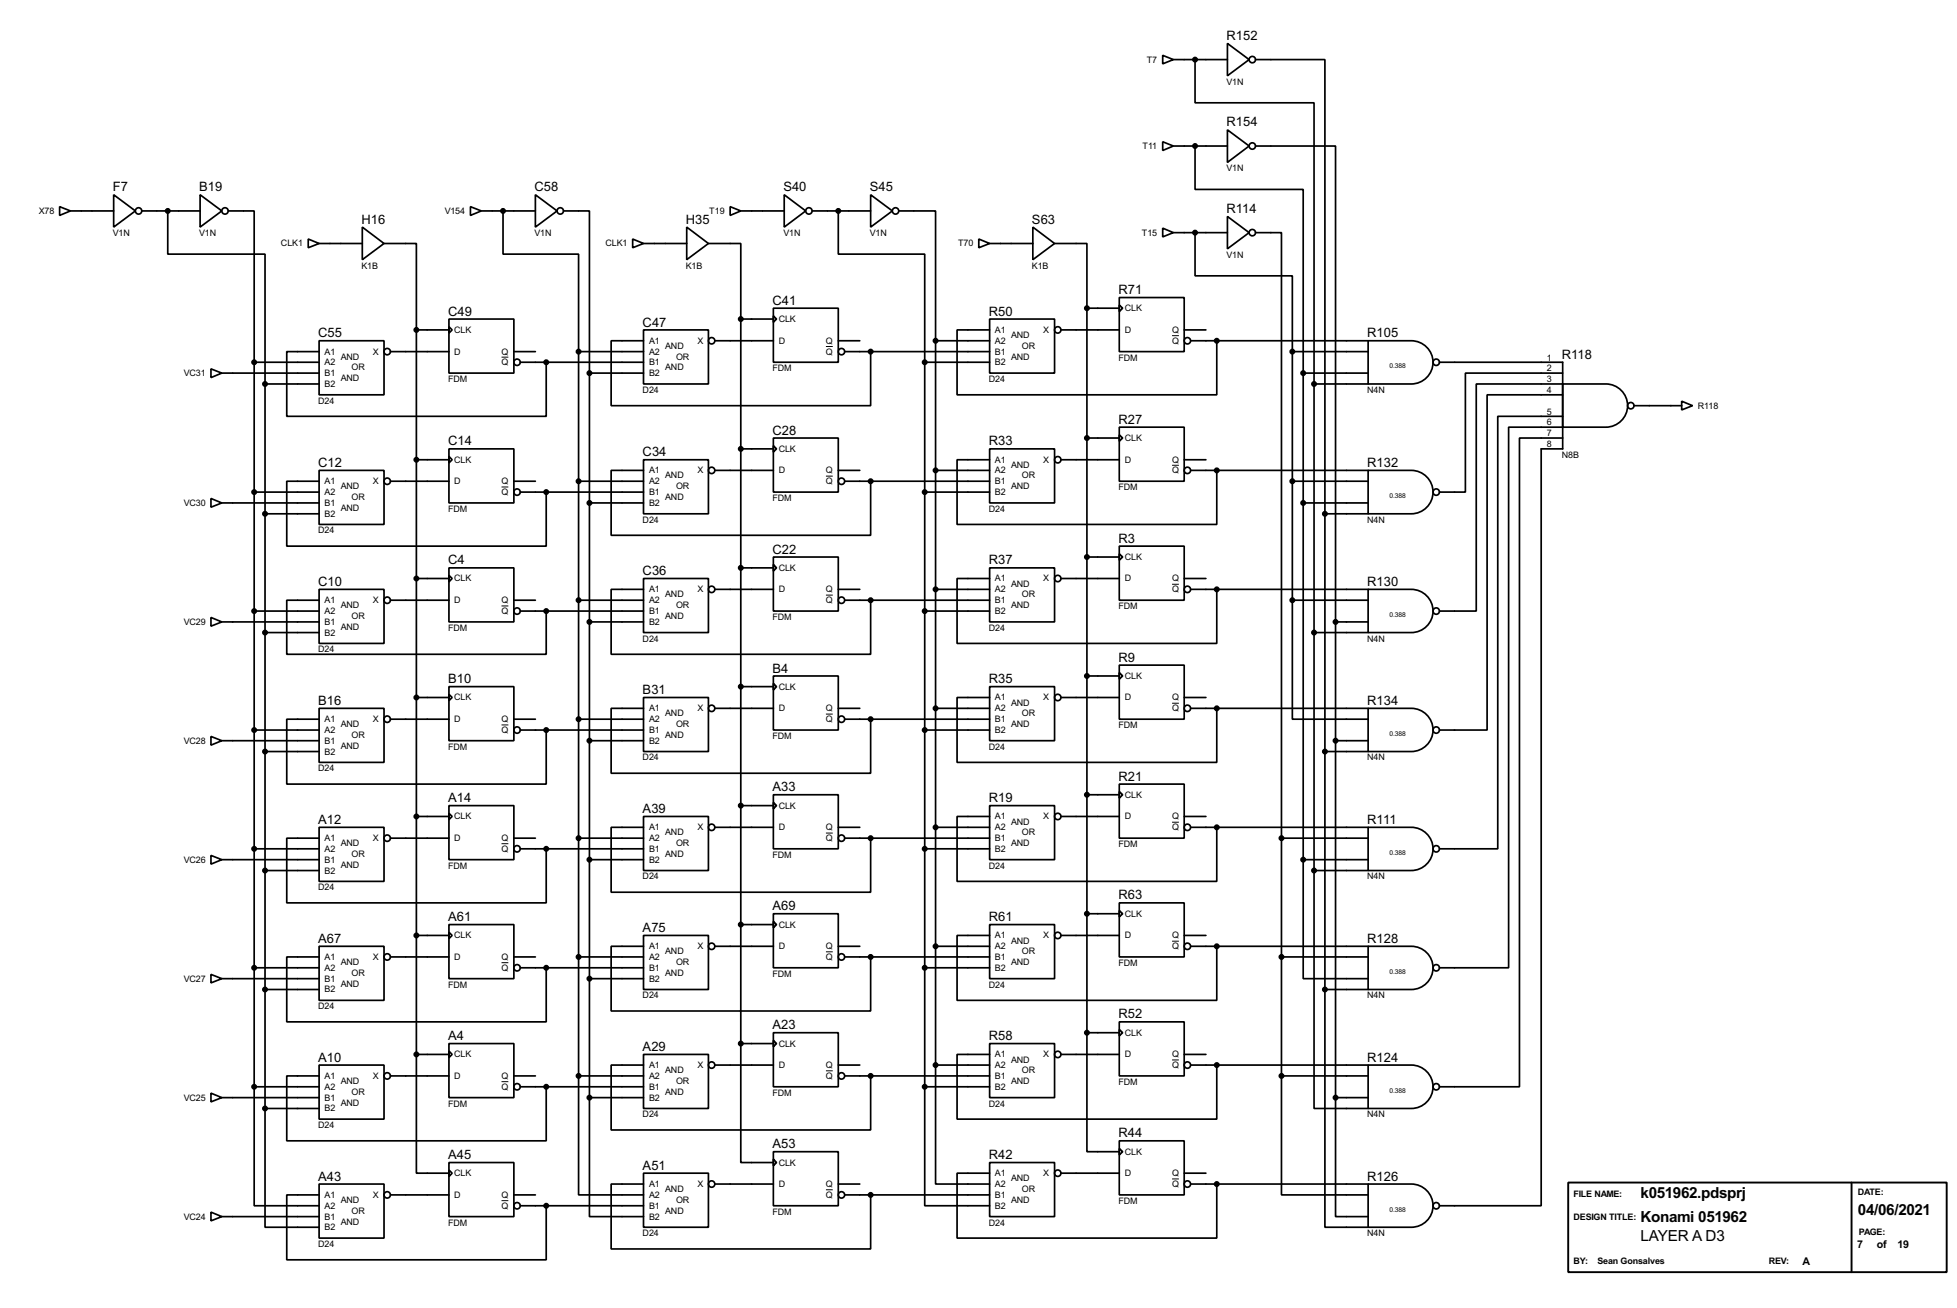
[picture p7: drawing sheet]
<svg xmlns="http://www.w3.org/2000/svg" width="460mm" height="307mm" viewBox="0 0 460 307" stroke-linecap="round" stroke-linejoin="round" font-family="sans-serif">
<defs><g id="words">
<g font-size="4">
<text x="385.4" y="281.4">k051962.pdsprj</text>
<text x="385.4" y="287.1">Konami 051962</text>
<text x="436.4" y="285.4">04/06/2021</text>
<text x="385.4" y="291.5">LAYER A D3</text>
</g>
<g font-size="3.4">
<text x="288.1" y="9.4">R152</text>
<text x="288.1" y="29.7">R154</text>
<text x="26.5" y="45">F7</text>
<text x="46.8" y="45">B19</text>
<text x="125.6" y="45">C58</text>
<text x="184" y="45">S40</text>
<text x="204.3" y="45">S45</text>
<text x="84.9" y="52.6">H16</text>
<text x="161.1" y="52.6">H35</text>
<text x="242.4" y="52.6">S63</text>
<text x="288.1" y="50.1">R114</text>
<text x="181.5" y="71.6">C41</text>
<text x="262.7" y="69.1">R71</text>
<text x="105.3" y="74.1">C49</text>
<text x="151" y="76.7">C47</text>
<text x="232.3" y="74.1">R50</text>
<text x="74.8" y="79.3">C55</text>
<text x="321.2" y="79.3">R105</text>
<text x="366.9" y="84.3">R118</text>
<text x="262.7" y="99.5">R27</text>
<text x="105.3" y="104.7">C14</text>
<text x="151" y="107.2">C34</text>
<text x="181.5" y="102.1">C28</text>
<text x="232.3" y="104.7">R33</text>
<text x="74.8" y="109.7">C12</text>
<text x="321.2" y="109.7">R132</text>
<text x="181.5" y="130.1">C22</text>
<text x="262.7" y="127.5">R3</text>
<text x="74.8" y="137.7">C10</text>
<text x="105.3" y="132.6">C4</text>
<text x="151" y="135.1">C36</text>
<text x="232.3" y="132.6">R37</text>
<text x="321.2" y="137.7">R130</text>
<text x="262.7" y="155.5">R9</text>
<text x="105.3" y="160.5">B10</text>
<text x="181.5" y="158">B4</text>
<text x="232.3" y="160.5">R35</text>
<text x="74.8" y="165.6">B16</text>
<text x="151" y="163.1">B31</text>
<text x="321.2" y="165.6">R134</text>
<text x="181.5" y="185.9">A33</text>
<text x="262.7" y="183.4">R21</text>
<text x="105.3" y="188.5">A14</text>
<text x="151" y="191">A39</text>
<text x="232.3" y="188.5">R19</text>
<text x="74.8" y="193.6">A12</text>
<text x="321.2" y="193.6">R111</text>
<text x="181.5" y="213.9">A69</text>
<text x="262.7" y="211.3">R63</text>
<text x="74.8" y="221.5">A67</text>
<text x="105.3" y="216.4">A61</text>
<text x="151" y="219">A75</text>
<text x="232.3" y="216.4">R61</text>
<text x="321.2" y="221.5">R128</text>
<text x="262.7" y="239.3">R52</text>
<text x="105.3" y="244.4">A4</text>
<text x="181.5" y="241.8">A23</text>
<text x="232.3" y="244.4">R58</text>
<text x="74.8" y="249.4">A10</text>
<text x="151" y="246.9">A29</text>
<text x="321.2" y="249.4">R124</text>
<text x="181.5" y="269.8">A53</text>
<text x="262.7" y="267.2">R44</text>
<text x="105.3" y="272.3">A45</text>
<text x="151" y="274.8">A51</text>
<text x="232.3" y="272.3">R42</text>
<text x="74.8" y="277.4">A43</text>
<text x="321.2" y="277.4">R126</text>
</g>
<g font-size="2.8">
<text x="436.3" y="293.1">7</text>
<text x="440.9" y="293.1">of</text>
<text x="445.7" y="293.1">19</text>
<text x="423.4" y="297.2">A</text>
</g>
<g font-size="2.4">
<text x="269.4" y="14.7">T7</text>
<text x="288.1" y="19.9">V1N</text>
<text x="268.4" y="35">T11</text>
<text x="288.1" y="40.2">V1N</text>
<text x="9.1" y="50.2">X78</text>
<text x="104.5" y="50.2">V154</text>
<text x="166.6" y="50.2">T19</text>
<text x="26.5" y="55.4">V1N</text>
<text x="46.8" y="55.4">V1N</text>
<text x="66" y="57.9">CLK1</text>
<text x="125.6" y="55.4">V1N</text>
<text x="142.2" y="57.9">CLK1</text>
<text x="184" y="55.4">V1N</text>
<text x="204.3" y="55.4">V1N</text>
<text x="225.1" y="57.9">T70</text>
<text x="268.2" y="55.4">T15</text>
<text x="84.9" y="63.1">K1B</text>
<text x="161.1" y="63.1">K1B</text>
<text x="242.4" y="63.1">K1B</text>
<text x="288.1" y="60.6">V1N</text>
<text x="182.9" y="75.6">CLK</text>
<text x="264.2" y="73.1">CLK</text>
<text x="76.3" y="83.3">A1</text>
<text x="87.6" y="83.3">X</text>
<text x="106.7" y="78.2">CLK</text>
<text x="106.7" y="83.3">D</text>
<text x="117.8" y="83.3">Q</text>
<text x="152.5" y="80.8">A1</text>
<text x="152.5" y="83.3">A2</text>
<text x="156.3" y="81.9">AND</text>
<text x="163.8" y="80.8">X</text>
<text x="182.9" y="80.8">D</text>
<text x="194" y="80.8">Q</text>
<text x="194" y="83.3">Q</text>
<text x="233.7" y="78.2">A1</text>
<text x="233.7" y="83.3">B1</text>
<text x="233.7" y="80.8">A2</text>
<text x="237.5" y="79.4">AND</text>
<text x="240.1" y="81.9">OR</text>
<text x="245.1" y="78.2">X</text>
<text x="264.2" y="78.2">D</text>
<text x="275.3" y="78.2">Q</text>
<text x="275.3" y="80.8">Q</text>
<text x="43.2" y="88.4">VC31</text>
<text x="76.3" y="88.4">B1</text>
<text x="76.3" y="85.8">A2</text>
<text x="80.1" y="84.5">AND</text>
<text x="80.1" y="89.6">AND</text>
<text x="82.6" y="87">OR</text>
<text x="105.3" y="89.7">FDM</text>
<text x="117.8" y="85.8">Q</text>
<text x="152.5" y="85.8">B1</text>
<text x="152.5" y="88.4">B2</text>
<text x="156.3" y="87">AND</text>
<text x="158.8" y="84.5">OR</text>
<text x="181.5" y="87.2">FDM</text>
<text x="232.3" y="89.7">D24</text>
<text x="233.7" y="85.8">B2</text>
<text x="237.5" y="84.5">AND</text>
<text x="262.7" y="84.7">FDM</text>
<text x="363.4" y="84.7">1</text>
<text x="363.4" y="87.3">2</text>
<text x="363.4" y="89.8">3</text>
<text x="74.8" y="94.9">D24</text>
<text x="76.3" y="90.9">B2</text>
<text x="151" y="92.3">D24</text>
<text x="321.2" y="92.3">N4N</text>
<text x="363.4" y="92.4">4</text>
<text x="398.8" y="96">R118</text>
<text x="363.4" y="97.4">5</text>
<text x="363.4" y="100">6</text>
<text x="182.9" y="106.2">CLK</text>
<text x="264.2" y="103.6">CLK</text>
<text x="363.4" y="102.5">7</text>
<text x="363.4" y="105.1">8</text>
<text x="366.9" y="107.6">N8B</text>
<text x="76.3" y="113.7">A1</text>
<text x="87.6" y="113.7">X</text>
<text x="106.7" y="108.7">CLK</text>
<text x="106.7" y="113.7">D</text>
<text x="117.8" y="113.7">Q</text>
<text x="152.5" y="111.2">A1</text>
<text x="152.5" y="113.7">A2</text>
<text x="156.3" y="112.4">AND</text>
<text x="163.8" y="111.2">X</text>
<text x="182.9" y="111.2">D</text>
<text x="194" y="111.2">Q</text>
<text x="194" y="113.7">Q</text>
<text x="233.7" y="108.7">A1</text>
<text x="233.7" y="113.7">B1</text>
<text x="233.7" y="111.2">A2</text>
<text x="237.5" y="109.9">AND</text>
<text x="240.1" y="112.4">OR</text>
<text x="245.1" y="108.7">X</text>
<text x="264.2" y="108.7">D</text>
<text x="275.3" y="108.7">Q</text>
<text x="275.3" y="111.2">Q</text>
<text x="43.2" y="118.9">VC30</text>
<text x="76.3" y="118.9">B1</text>
<text x="76.3" y="116.3">A2</text>
<text x="80.1" y="115">AND</text>
<text x="82.6" y="117.5">OR</text>
<text x="117.8" y="116.3">Q</text>
<text x="152.5" y="116.3">B1</text>
<text x="152.5" y="118.9">B2</text>
<text x="156.3" y="117.5">AND</text>
<text x="158.8" y="115">OR</text>
<text x="181.5" y="117.7">FDM</text>
<text x="233.7" y="116.3">B2</text>
<text x="237.5" y="115">AND</text>
<text x="262.7" y="115.1">FDM</text>
<text x="74.8" y="125.3">D24</text>
<text x="76.3" y="121.4">B2</text>
<text x="80.1" y="120">AND</text>
<text x="105.3" y="120.3">FDM</text>
<text x="151" y="122.8">D24</text>
<text x="232.3" y="120.3">D24</text>
<text x="321.2" y="122.8">N4N</text>
<text x="264.2" y="131.6">CLK</text>
<text x="106.7" y="136.6">CLK</text>
<text x="182.9" y="134.1">CLK</text>
<text x="233.7" y="136.6">A1</text>
<text x="237.5" y="137.8">AND</text>
<text x="245.1" y="136.6">X</text>
<text x="264.2" y="136.6">D</text>
<text x="275.3" y="136.6">Q</text>
<text x="76.3" y="141.7">A1</text>
<text x="80.1" y="142.9">AND</text>
<text x="87.6" y="141.7">X</text>
<text x="106.7" y="141.7">D</text>
<text x="117.8" y="141.7">Q</text>
<text x="152.5" y="139.2">A1</text>
<text x="152.5" y="141.7">A2</text>
<text x="156.3" y="140.4">AND</text>
<text x="158.8" y="142.9">OR</text>
<text x="163.8" y="139.2">X</text>
<text x="182.9" y="139.2">D</text>
<text x="194" y="139.2">Q</text>
<text x="194" y="141.7">Q</text>
<text x="233.7" y="141.7">B1</text>
<text x="233.7" y="139.2">A2</text>
<text x="237.5" y="142.9">AND</text>
<text x="240.1" y="140.4">OR</text>
<text x="262.7" y="143.1">FDM</text>
<text x="275.3" y="139.2">Q</text>
<text x="43.2" y="146.8">VC29</text>
<text x="76.3" y="146.8">B1</text>
<text x="76.3" y="149.3">B2</text>
<text x="76.3" y="144.3">A2</text>
<text x="80.1" y="148">AND</text>
<text x="82.6" y="145.5">OR</text>
<text x="105.3" y="148.2">FDM</text>
<text x="117.8" y="144.3">Q</text>
<text x="152.5" y="144.3">B1</text>
<text x="152.5" y="146.8">B2</text>
<text x="156.3" y="145.5">AND</text>
<text x="181.5" y="145.7">FDM</text>
<text x="232.3" y="148.2">D24</text>
<text x="233.7" y="144.3">B2</text>
<text x="74.8" y="153.3">D24</text>
<text x="151" y="150.7">D24</text>
<text x="321.2" y="150.7">N4N</text>
<text x="264.2" y="159.5">CLK</text>
<text x="106.7" y="164.6">CLK</text>
<text x="152.5" y="167.1">A1</text>
<text x="163.8" y="167.1">X</text>
<text x="182.9" y="162">CLK</text>
<text x="182.9" y="167.1">D</text>
<text x="194" y="167.1">Q</text>
<text x="233.7" y="164.6">A1</text>
<text x="233.7" y="167.1">A2</text>
<text x="237.5" y="165.8">AND</text>
<text x="245.1" y="164.6">X</text>
<text x="264.2" y="164.6">D</text>
<text x="275.3" y="164.6">Q</text>
<text x="275.3" y="167.1">Q</text>
<text x="76.3" y="169.7">A1</text>
<text x="76.3" y="172.2">A2</text>
<text x="80.1" y="170.9">AND</text>
<text x="82.6" y="173.4">OR</text>
<text x="87.6" y="169.7">X</text>
<text x="106.7" y="169.7">D</text>
<text x="117.8" y="169.7">Q</text>
<text x="117.8" y="172.2">Q</text>
<text x="152.5" y="172.2">B1</text>
<text x="152.5" y="169.7">A2</text>
<text x="156.3" y="168.3">AND</text>
<text x="156.3" y="173.4">AND</text>
<text x="158.8" y="170.9">OR</text>
<text x="181.5" y="173.6">FDM</text>
<text x="194" y="169.7">Q</text>
<text x="233.7" y="169.7">B1</text>
<text x="233.7" y="172.2">B2</text>
<text x="237.5" y="170.9">AND</text>
<text x="240.1" y="168.3">OR</text>
<text x="262.7" y="171.1">FDM</text>
<text x="43.2" y="174.7">VC28</text>
<text x="76.3" y="174.7">B1</text>
<text x="76.3" y="177.3">B2</text>
<text x="80.1" y="175.9">AND</text>
<text x="105.3" y="176.1">FDM</text>
<text x="151" y="178.7">D24</text>
<text x="152.5" y="174.7">B2</text>
<text x="232.3" y="176.1">D24</text>
<text x="321.2" y="178.7">N4N</text>
<text x="74.8" y="181.2">D24</text>
<text x="182.9" y="190">CLK</text>
<text x="264.2" y="187.4">CLK</text>
<text x="76.3" y="197.6">A1</text>
<text x="87.6" y="197.6">X</text>
<text x="106.7" y="192.5">CLK</text>
<text x="106.7" y="197.6">D</text>
<text x="117.8" y="197.6">Q</text>
<text x="152.5" y="195.1">A1</text>
<text x="152.5" y="197.6">A2</text>
<text x="156.3" y="196.3">AND</text>
<text x="163.8" y="195.1">X</text>
<text x="182.9" y="195.1">D</text>
<text x="194" y="195.1">Q</text>
<text x="194" y="197.6">Q</text>
<text x="233.7" y="192.5">A1</text>
<text x="233.7" y="197.6">B1</text>
<text x="233.7" y="195.1">A2</text>
<text x="237.5" y="193.7">AND</text>
<text x="240.1" y="196.3">OR</text>
<text x="245.1" y="192.5">X</text>
<text x="264.2" y="192.5">D</text>
<text x="275.3" y="192.5">Q</text>
<text x="275.3" y="195.1">Q</text>
<text x="43.2" y="202.7">VC26</text>
<text x="76.3" y="202.7">B1</text>
<text x="76.3" y="200.1">A2</text>
<text x="80.1" y="198.8">AND</text>
<text x="80.1" y="203.9">AND</text>
<text x="82.6" y="201.3">OR</text>
<text x="117.8" y="200.1">Q</text>
<text x="152.5" y="200.1">B1</text>
<text x="152.5" y="202.7">B2</text>
<text x="156.3" y="201.3">AND</text>
<text x="158.8" y="198.8">OR</text>
<text x="181.5" y="201.5">FDM</text>
<text x="233.7" y="200.1">B2</text>
<text x="237.5" y="198.8">AND</text>
<text x="262.7" y="199">FDM</text>
<text x="74.8" y="209.2">D24</text>
<text x="76.3" y="205.2">B2</text>
<text x="105.3" y="204.1">FDM</text>
<text x="151" y="206.6">D24</text>
<text x="232.3" y="204.1">D24</text>
<text x="321.2" y="206.6">N4N</text>
<text x="264.2" y="215.4">CLK</text>
<text x="106.7" y="220.5">CLK</text>
<text x="182.9" y="217.9">CLK</text>
<text x="233.7" y="220.5">A1</text>
<text x="237.5" y="221.7">AND</text>
<text x="245.1" y="220.5">X</text>
<text x="264.2" y="220.5">D</text>
<text x="275.3" y="220.5">Q</text>
<text x="76.3" y="225.5">A1</text>
<text x="80.1" y="226.7">AND</text>
<text x="87.6" y="225.5">X</text>
<text x="106.7" y="225.5">D</text>
<text x="117.8" y="225.5">Q</text>
<text x="152.5" y="223">A1</text>
<text x="152.5" y="225.5">A2</text>
<text x="156.3" y="224.2">AND</text>
<text x="158.8" y="226.7">OR</text>
<text x="163.8" y="223">X</text>
<text x="182.9" y="223">D</text>
<text x="194" y="223">Q</text>
<text x="194" y="225.5">Q</text>
<text x="233.7" y="225.5">B1</text>
<text x="233.7" y="223">A2</text>
<text x="237.5" y="226.7">AND</text>
<text x="240.1" y="224.2">OR</text>
<text x="262.7" y="226.9">FDM</text>
<text x="275.3" y="223">Q</text>
<text x="43.2" y="230.6">VC27</text>
<text x="76.3" y="230.6">B1</text>
<text x="76.3" y="233.2">B2</text>
<text x="76.3" y="228.1">A2</text>
<text x="80.1" y="231.8">AND</text>
<text x="82.6" y="229.3">OR</text>
<text x="105.3" y="232">FDM</text>
<text x="117.8" y="228.1">Q</text>
<text x="152.5" y="228.1">B1</text>
<text x="152.5" y="230.6">B2</text>
<text x="156.3" y="229.3">AND</text>
<text x="181.5" y="229.5">FDM</text>
<text x="232.3" y="232">D24</text>
<text x="233.7" y="228.1">B2</text>
<text x="74.8" y="237.1">D24</text>
<text x="151" y="234.6">D24</text>
<text x="321.2" y="234.6">N4N</text>
<text x="182.9" y="245.9">CLK</text>
<text x="264.2" y="243.3">CLK</text>
<text x="106.7" y="248.4">CLK</text>
<text x="152.5" y="250.9">A1</text>
<text x="163.8" y="250.9">X</text>
<text x="182.9" y="250.9">D</text>
<text x="194" y="250.9">Q</text>
<text x="233.7" y="248.4">A1</text>
<text x="233.7" y="250.9">A2</text>
<text x="237.5" y="249.6">AND</text>
<text x="245.1" y="248.4">X</text>
<text x="264.2" y="248.4">D</text>
<text x="275.3" y="248.4">Q</text>
<text x="275.3" y="250.9">Q</text>
<text x="76.3" y="253.5">A1</text>
<text x="76.3" y="256">A2</text>
<text x="80.1" y="254.7">AND</text>
<text x="82.6" y="257.2">OR</text>
<text x="87.6" y="253.5">X</text>
<text x="106.7" y="253.5">D</text>
<text x="117.8" y="253.5">Q</text>
<text x="117.8" y="256">Q</text>
<text x="152.5" y="256">B1</text>
<text x="152.5" y="253.5">A2</text>
<text x="156.3" y="252.1">AND</text>
<text x="156.3" y="257.2">AND</text>
<text x="158.8" y="254.7">OR</text>
<text x="181.5" y="257.4">FDM</text>
<text x="194" y="253.5">Q</text>
<text x="233.7" y="253.5">B1</text>
<text x="233.7" y="256">B2</text>
<text x="237.5" y="254.7">AND</text>
<text x="240.1" y="252.1">OR</text>
<text x="262.7" y="254.9">FDM</text>
<text x="43.2" y="258.6">VC25</text>
<text x="76.3" y="258.6">B1</text>
<text x="76.3" y="261.1">B2</text>
<text x="80.1" y="259.8">AND</text>
<text x="105.3" y="260">FDM</text>
<text x="151" y="262.5">D24</text>
<text x="152.5" y="258.6">B2</text>
<text x="232.3" y="260">D24</text>
<text x="321.2" y="262.5">N4N</text>
<text x="74.8" y="265">D24</text>
<text x="182.9" y="273.8">CLK</text>
<text x="264.2" y="271.3">CLK</text>
<text x="76.3" y="281.4">A1</text>
<text x="87.6" y="281.4">X</text>
<text x="106.7" y="276.3">CLK</text>
<text x="106.7" y="281.4">D</text>
<text x="117.8" y="281.4">Q</text>
<text x="152.5" y="278.9">A1</text>
<text x="152.5" y="281.4">A2</text>
<text x="156.3" y="280.1">AND</text>
<text x="163.8" y="278.9">X</text>
<text x="182.9" y="278.9">D</text>
<text x="194" y="278.9">Q</text>
<text x="194" y="281.4">Q</text>
<text x="233.7" y="276.3">A1</text>
<text x="233.7" y="281.4">B1</text>
<text x="233.7" y="278.9">A2</text>
<text x="237.5" y="277.5">AND</text>
<text x="240.1" y="280.1">OR</text>
<text x="245.1" y="276.3">X</text>
<text x="264.2" y="276.3">D</text>
<text x="275.3" y="276.3">Q</text>
<text x="275.3" y="278.9">Q</text>
<text x="369.6" y="281.2">FILE NAME:</text>
<text x="436.4" y="280.7">DATE:</text>
<text x="43.2" y="286.5">VC24</text>
<text x="76.3" y="286.5">B1</text>
<text x="76.3" y="284">A2</text>
<text x="80.1" y="282.6">AND</text>
<text x="80.1" y="287.7">AND</text>
<text x="82.6" y="285.2">OR</text>
<text x="105.3" y="287.9">FDM</text>
<text x="117.8" y="284">Q</text>
<text x="152.5" y="284">B1</text>
<text x="152.5" y="286.5">B2</text>
<text x="156.3" y="285.2">AND</text>
<text x="158.8" y="282.6">OR</text>
<text x="181.5" y="285.4">FDM</text>
<text x="232.3" y="287.9">D24</text>
<text x="233.7" y="284">B2</text>
<text x="237.5" y="282.6">AND</text>
<text x="262.7" y="282.8">FDM</text>
<text x="369.6" y="286.6">DESIGN TITLE:</text>
<text x="74.8" y="293">D24</text>
<text x="76.3" y="289">B2</text>
<text x="151" y="290.4">D24</text>
<text x="321.2" y="290.4">N4N</text>
<text x="436.7" y="290.1">PAGE:</text>
<text x="369.6" y="297">BY:</text>
<text x="375.2" y="297">Sean Gonsalves</text>
<text x="415.5" y="297">REV:</text>
</g>
<g font-size="1.8">
<text x="326.4" y="86.5">0.388</text>
<text x="326.4" y="117">0.388</text>
<text x="326.4" y="145">0.388</text>
<text x="326.4" y="172.9">0.388</text>
<text x="326.4" y="200.8">0.388</text>
<text x="326.4" y="228.8">0.388</text>
<text x="326.4" y="256.7">0.388</text>
<text x="326.4" y="284.7">0.388</text>
</g>
</g></defs>
<g fill="none" stroke="#000" stroke-width=".4">
<path d="M273.1 13l2.5 1-2.5 1zM275.6 14h12.7M280.7 14v10.2h28v66M288.3 10.2l5.1 3.8-5.1 3.8zM294.9 14h16.3v106.7M273.1 33.3l2.5 1-2.5 1.1zM275.6 34.3h12.7M280.7 34.3v10.2h25.4v43.2M288.3 30.5l5.1 3.8-5.1 3.9zM294.9 34.3h18.8v111.8M14 48.6l2.6 1-2.6 1zM16.6 49.6h10.1"/>
<path d="M26.7 45.8l5.1 3.8-5.1 3.8zM33.3 49.6h13.7M39.4 49.6v10.1h22.9v30.5M47 45.8l5.1 3.8-5.1 3.8zM53.6 49.6h6.1v35.5M72.4 56.2l2.6 1-2.6 1zM75 57.2h10.1M85.1 53.4l5.1 3.8-5.1 3.8zM90.2 57.2h7.6v20.3M110.5 48.6l2.6 1-2.6 1zM113.1 49.6h12.7M118.2 49.6v10.1h17.7v22.9"/>
<path d="M125.8 45.8l5.1 3.8-5.1 3.8zM132.4 49.6h6.1v38.1M148.6 56.2l2.6 1-2.6 1zM151.2 57.2h10.1M161.3 53.4l5.1 3.8-5.1 3.8zM166.4 57.2h7.6v17.8M171.5 48.6l2.5 1-2.5 1zM174 49.6h10.2M184.2 45.8l5.1 3.8-5.1 3.8zM190.8 49.6h13.7M196.9 49.6v10.1h20.3v25.4M204.5 45.8l5.1 3.8-5.1 3.8z"/>
<path d="M211.1 49.6h8.7v30.5M229.9 56.2l2.6 1-2.6 1zM232.5 57.2h10.1M242.6 53.4l5.1 3.8-5.1 3.8zM247.7 57.2h7.6v15.2M273.1 53.6l2.5 1.1-2.5 1zM275.6 54.7h12.7M280.7 54.7v10.1h22.9v17.8M288.3 50.9l5.1 3.8-5.1 3.8zM294.9 54.7h6.1v142.2M97.8 77.5h7.7M97.8 77.5v170.2"/>
<path d="M105.5 75h15.2v12.7h-15.2zM105.5 76.8l.7 .7-.7 .8zM151.2 77.5h15.2v12.7h-15.2zM174 75v170.2M174 75h7.7M181.7 72.4h15.2v12.7h-15.2zM181.7 74.2l.7 .8-.7 .7zM232.5 75h15.2v12.7h-15.2zM232.5 77.5h-7.7v15.3h61v-12.7M249.2 77.5h13.7M255.3 72.4v170.2M255.3 72.4h7.6"/>
<path d="M262.9 69.9h15.3v12.7h-15.3zM262.9 71.7l.8 .7-.8 .8zM278.2 77.5h5.1M49.6 86.7l2.5 1-2.5 1zM52.1 87.7h22.9M59.7 85.1h15.3M59.7 85.1v170.2M62.3 90.2h12.7M62.3 90.2v170.2M75 80.1h15.2v12.7h-15.2zM75 82.6h-7.6v15.2h60.9v-12.7M91.7 82.6h13.8"/>
<path d="M120.7 82.6h5.1M122.2 85.1h29M135.9 82.6h15.3M135.9 82.6v170.2M138.5 87.7h12.7M138.5 87.7v170.2M151.2 80.1h-7.6v15.2h60.9v-12.7M167.9 80.1h13.8M196.9 80.1h5.1M198.4 82.6h34.1M217.2 85.1h15.3M217.2 85.1v170.2"/>
<path d="M219.8 80.1h12.7M219.8 80.1v170.1M279.7 80.1h41.7M303.6 82.6h17.8M303.6 82.6v58.4M306.1 87.7h15.3M306.1 87.7v114.3M308.7 90.2h12.7M308.7 90.2v114.3M321.4 80.1h10.1a5.1 5.1 0 0 1 5.1 5 5.1 5.1 0 0 1-5.1 5.1h-10.1zM338.1 85.1h29v20.4h-5.1v177.8h-23.9M367.1 90.2h10.1a5.1 5.1 0 0 1 5.1 5.1 5.1 5.1 0 0 1-5.1 5.1h-10.1z"/>
<path d="M367.1 97.8h-15.3v101.6h-13.7M367.1 92.8h-17.8v78.7h-11.2M367.1 90.2h-20.3v53.4h-8.7M367.1 87.7h-22.9v27.9h-6.1M383.8 95.3h11.2M395 94.3l2.6 1-2.6 1zM49.6 117.1l2.5 1.1-2.5 1zM52.1 118.2h22.9M59.7 115.6h15.3M75 110.5h15.2v12.7h-15.2zM75 113.1h-7.6v15.2h60.9v-12.7M91.7 113.1h13.8"/>
<path d="M97.8 108h7.7M105.5 105.5h15.2v12.7h-15.2zM105.5 107.2l.7 .8-.7 .8zM120.7 113.1h5.1M122.2 115.6h29M135.9 113.1h15.3M138.5 118.2h12.7M151.2 108h15.2v12.7h-15.2zM151.2 110.5h-7.6v15.3h60.9v-12.7M167.9 110.5h13.8M174 105.5h7.7M181.7 102.9h15.2v12.7h-15.2z"/>
<path d="M181.7 104.7l.7 .8-.7 .7zM196.9 110.5h5.1M198.4 113.1h34.1M217.2 115.6h15.3M219.8 110.5h12.7M232.5 105.5h15.2v12.7h-15.2zM232.5 108h-7.7v15.2h61v-12.7M249.2 108h13.7M255.3 102.9h7.6M262.9 100.4h15.3v12.7h-15.3zM262.9 102.2l.8 .7-.8 .8zM278.2 108h5.1"/>
<path d="M279.7 110.5h41.7M303.6 113.1h17.8M306.1 118.2h15.3M321.4 110.5h10.1a5.1 5.1 0 0 1 5.1 5.1 5.1 5.1 0 0 1-5.1 5.1h-10.1zM367.1 100.4h-12.7v127h-16.3M367.1 102.9h-10.2v152.4h-18.8M62.3 120.7h12.7M75 138.5h15.2v12.7h-15.2zM97.8 135.9h7.7M105.5 133.4h15.2v12.7h-15.2zM105.5 135.2l.7 .7-.7 .8zM151.2 135.9h15.2v12.7h-15.2z"/>
<path d="M151.2 138.5h-7.6v15.2h60.9v-12.7M167.9 138.5h13.8M174 133.4h7.7M181.7 130.9h15.2v12.7h-15.2zM181.7 132.6l.7 .8-.7 .8zM196.9 138.5h5.1M219.8 138.5h12.7M232.5 133.4h15.2v12.7h-15.2zM232.5 135.9h-7.7v15.3h61v-12.7M249.2 135.9h13.7M255.3 130.9h7.6M262.9 128.3h15.3v12.7h-15.3z"/>
<path d="M262.9 130.1l.8 .8-.8 .7zM278.2 135.9h5.1M279.7 138.5h41.7M311.2 120.7h10.2M311.2 120.7v111.8M321.4 138.5h10.1a5.1 5.1 0 0 1 5.1 5 5.1 5.1 0 0 1-5.1 5.1h-10.1zM49.6 145.1l2.5 1-2.5 1zM52.1 146.1h22.9M59.7 143.6h15.3M62.3 148.6h12.7M75 141h-7.6v12.7h60.9v-10.1M91.7 141h13.8"/>
<path d="M120.7 141h5.1M122.2 143.6h29M135.9 141h15.3M138.5 146.1h12.7M181.7 158.8h15.2v12.7h-15.2zM198.4 141h34.1M217.2 143.6h15.3M255.3 158.8h7.6M262.9 156.3h15.3v12.7h-15.3zM262.9 158l.8 .8-.8 .8zM303.6 141v28h17.8M303.6 141h17.8"/>
<path d="M308.7 148.6h12.7M313.7 146.1h7.7M313.7 146.1v111.8M49.6 173l2.5 1-2.5 1.1zM52.1 174h22.9M59.7 171.5h15.3M62.3 176.6h12.7M75 166.4h15.2v12.7h-15.2zM75 169h-7.6v15.2h60.9v-12.7M91.7 169h13.8M97.8 163.9h7.7M105.5 161.3h15.2v12.7h-15.2z"/>
<path d="M105.5 163.1l.7 .8-.7 .7zM120.7 169h5.1M122.2 171.5h29M135.9 169h15.3M138.5 174h12.7M151.2 163.9h15.2v12.7h-15.2zM151.2 166.4h-7.6v15.3h60.9v-12.7M167.9 166.4h13.8M174 161.3h7.7M181.7 160.6l.7 .7-.7 .8zM196.9 166.4h5.1M198.4 169h34.1"/>
<path d="M217.2 171.5h15.3M219.8 166.4h12.7M232.5 161.3h15.2v12.7h-15.2zM232.5 163.9h-7.7v15.2h61v-12.7M249.2 163.9h13.7M278.2 163.9h5.1M279.7 166.4h41.7M311.2 176.6h10.2M313.7 174h7.7M321.4 166.4h10.1a5.1 5.1 0 0 1 5.1 5.1 5.1 5.1 0 0 1-5.1 5.1h-10.1zM59.7 199.4h15.3M75 194.4h15.2v12.7h-15.2z"/>
<path d="M75 196.9h-7.6v15.2h60.9v-12.7M91.7 196.9h13.8M97.8 191.8h7.7M105.5 189.3h15.2v12.7h-15.2zM105.5 191.1l.7 .7-.7 .8zM120.7 196.9h5.1M122.2 199.4h29M135.9 196.9h15.3M151.2 191.8h15.2v12.7h-15.2zM151.2 194.4h-7.6v15.2h60.9v-12.7M167.9 194.4h13.8M174 189.3h7.7"/>
<path d="M181.7 186.7h15.2v12.7h-15.2zM181.7 188.5l.7 .8-.7 .7zM196.9 194.4h5.1M198.4 196.9h34.1M217.2 199.4h15.3M219.8 194.4h12.7M232.5 189.3h15.2v12.7h-15.2zM232.5 191.8h-7.7v15.3h61v-12.7M249.2 191.8h13.7M255.3 186.7h7.6M262.9 184.2h15.3v12.7h-15.3zM262.9 186l.8 .7-.8 .8z"/>
<path d="M278.2 191.8h5.1M279.7 194.4h41.7M301 196.9h20.4M301 196.9v55.9M321.4 194.4h10.1a5.1 5.1 0 0 1 5.1 5 5.1 5.1 0 0 1-5.1 5.1h-10.1zM49.6 201l2.5 1-2.5 1zM52.1 202h22.9M62.3 204.5h12.7M97.8 219.8h7.7M105.5 217.2h15.2v12.7h-15.2zM105.5 219l.7 .8-.7 .7zM138.5 202h12.7"/>
<path d="M151.2 219.8h15.2v12.7h-15.2zM174 217.2h7.7M181.7 214.7h15.2v12.7h-15.2zM181.7 216.5l.7 .7-.7 .8zM232.5 217.2h15.2v12.7h-15.2zM232.5 219.8h-7.7v15.2h61v-12.7M249.2 219.8h13.7M255.3 214.7h7.6M262.9 212.1h15.3v12.7h-15.3zM262.9 213.9l.8 .8-.8 .7zM278.2 219.8h5.1M306.1 202v27.9h15.3"/>
<path d="M306.1 202h15.3M308.7 204.5v55.9h12.7M308.7 204.5h12.7M49.6 228.9l2.5 1-2.5 1zM52.1 229.9h22.9M59.7 227.4h15.3M62.3 232.5h12.7M75 222.3h15.2v12.7h-15.2zM75 224.8h-7.6v15.3h60.9v-12.7M91.7 224.8h13.8M120.7 224.8h5.1M122.2 227.4h29"/>
<path d="M135.9 224.8h15.3M138.5 229.9h12.7M151.2 222.3h-7.6v15.2h60.9v-12.7M167.9 222.3h13.8M196.9 222.3h5.1M198.4 224.8h34.1M217.2 227.4h15.3M219.8 222.3h12.7M279.7 222.3h41.7M301 224.8h20.4M311.2 232.5v55.8h10.2M311.2 232.5h10.2"/>
<path d="M321.4 222.3h10.1a5.1 5.1 0 0 1 5.1 5.1 5.1 5.1 0 0 1-5.1 5.1h-10.1zM49.6 256.8l2.5 1.1-2.5 1zM52.1 257.9h22.9M59.7 255.3v28h15.3M59.7 255.3h15.3M75 250.2h15.2v12.7h-15.2zM75 252.8h-7.6v15.2h60.9v-12.7M91.7 252.8h13.8M97.8 247.7v27.9h7.7M97.8 247.7h7.7M105.5 245.2h15.2v12.7h-15.2zM105.5 246.9l.7 .8-.7 .8z"/>
<path d="M120.7 252.8h5.1M122.2 255.3h29M135.9 252.8v27.9h15.3M135.9 252.8h15.3M138.5 257.9v27.9h12.7M138.5 257.9h12.7M151.2 247.7h15.2v12.7h-15.2zM151.2 250.2h-7.6v15.3h60.9v-12.7M167.9 250.2h13.8M174 245.2v27.9h7.7M174 245.2h7.7M181.7 242.6h15.2v12.7h-15.2z"/>
<path d="M181.7 244.4l.7 .8-.7 .7zM196.9 250.2h5.1M198.4 252.8h34.1M217.2 255.3v28h15.3M217.2 255.3h15.3M219.8 250.2v28h12.7M219.8 250.2h12.7M232.5 245.2h15.2v12.7h-15.2zM232.5 247.7h-7.7v15.2h61v-12.7M249.2 247.7h13.7M255.3 242.6v28h7.6M255.3 242.6h7.6"/>
<path d="M262.9 240.1h15.3v12.7h-15.3zM262.9 241.9l.8 .7-.8 .8zM278.2 247.7h5.1M279.7 250.2h41.7M301 252.8v27.9h20.4M301 252.8h20.4M313.7 257.9v27.9h7.7M313.7 257.9h7.7M321.4 250.2h10.1a5.1 5.1 0 0 1 5.1 5.1 5.1 5.1 0 0 1-5.1 5.1h-10.1zM62.3 260.4v27.9h12.7M62.3 260.4h12.7M75 278.2h15.2v12.7h-15.2z"/>
<path d="M105.5 273.1h15.2v12.7h-15.2zM105.5 274.9l.7 .7-.7 .8zM151.2 275.6h15.2v12.7h-15.2zM151.2 278.2h-7.6v15.2h60.9v-12.7M167.9 278.2h13.8M181.7 270.6h15.2v12.7h-15.2zM181.7 272.3l.7 .8-.7 .8zM196.9 278.2h5.1M232.5 273.1h15.2v12.7h-15.2zM232.5 275.6h-7.7v15.3h61v-12.7M249.2 275.6h13.7M262.9 268h15.3v12.7h-15.3z"/>
<path d="M262.9 269.8l.8 .8-.8 .7zM278.2 275.6h5.1M279.7 278.2h41.7M321.4 278.2h10.1a5.1 5.1 0 0 1 5.1 5 5.1 5.1 0 0 1-5.1 5.1h-10.1zM49.6 284.8l2.5 1-2.5 1zM52.1 285.8h22.9M75 280.7h-7.6v15.3h60.9v-12.7M91.7 280.7h13.8M120.7 280.7h5.1M122.2 283.3h29M198.4 280.7h34.1"/>
<circle cx="294.1" cy="14" r=".75"/>
<circle cx="294.1" cy="34.3" r=".75"/>
<circle cx="32.5" cy="49.6" r=".75"/>
<circle cx="52.8" cy="49.6" r=".75"/>
<circle cx="131.6" cy="49.6" r=".75"/>
<circle cx="190" cy="49.6" r=".75"/>
<circle cx="210.3" cy="49.6" r=".75"/>
<circle cx="294.1" cy="54.7" r=".75"/>
<circle cx="248.4" cy="77.5" r=".75"/>
<circle cx="90.9" cy="82.6" r=".75"/>
<circle cx="121.4" cy="85.1" r=".75"/>
<circle cx="167.1" cy="80.1" r=".75"/>
<circle cx="197.6" cy="82.6" r=".75"/>
<circle cx="278.9" cy="80.1" r=".75"/>
<circle cx="337.3" cy="85.1" r=".75"/>
<circle cx="383" cy="95.3" r=".75"/>
<circle cx="90.9" cy="113.1" r=".75"/>
<circle cx="121.4" cy="115.6" r=".75"/>
<circle cx="167.1" cy="110.5" r=".75"/>
<circle cx="197.6" cy="113.1" r=".75"/>
<circle cx="248.4" cy="108" r=".75"/>
<circle cx="278.9" cy="110.5" r=".75"/>
<circle cx="337.3" cy="115.6" r=".75"/>
<circle cx="167.1" cy="138.5" r=".75"/>
<circle cx="248.4" cy="135.9" r=".75"/>
<circle cx="278.9" cy="138.5" r=".75"/>
<circle cx="90.9" cy="141" r=".75"/>
<circle cx="121.4" cy="143.6" r=".75"/>
<circle cx="197.6" cy="141" r=".75"/>
<circle cx="337.3" cy="143.6" r=".75"/>
<circle cx="90.9" cy="169" r=".75"/>
<circle cx="121.4" cy="171.5" r=".75"/>
<circle cx="167.1" cy="166.4" r=".75"/>
<circle cx="197.6" cy="169" r=".75"/>
<circle cx="248.4" cy="163.9" r=".75"/>
<circle cx="278.9" cy="166.4" r=".75"/>
<circle cx="337.3" cy="171.5" r=".75"/>
<circle cx="90.9" cy="196.9" r=".75"/>
<circle cx="121.4" cy="199.4" r=".75"/>
<circle cx="167.1" cy="194.4" r=".75"/>
<circle cx="197.6" cy="196.9" r=".75"/>
<circle cx="248.4" cy="191.8" r=".75"/>
<circle cx="278.9" cy="194.4" r=".75"/>
<circle cx="337.3" cy="199.4" r=".75"/>
<circle cx="248.4" cy="219.8" r=".75"/>
<circle cx="90.9" cy="224.8" r=".75"/>
<circle cx="121.4" cy="227.4" r=".75"/>
<circle cx="167.1" cy="222.3" r=".75"/>
<circle cx="197.6" cy="224.8" r=".75"/>
<circle cx="278.9" cy="222.3" r=".75"/>
<circle cx="337.3" cy="227.4" r=".75"/>
<circle cx="90.9" cy="252.8" r=".75"/>
<circle cx="121.4" cy="255.3" r=".75"/>
<circle cx="167.1" cy="250.2" r=".75"/>
<circle cx="197.6" cy="252.8" r=".75"/>
<circle cx="248.4" cy="247.7" r=".75"/>
<circle cx="278.9" cy="250.2" r=".75"/>
<circle cx="337.3" cy="255.3" r=".75"/>
<circle cx="167.1" cy="278.2" r=".75"/>
<circle cx="248.4" cy="275.6" r=".75"/>
<circle cx="278.9" cy="278.2" r=".75"/>
<circle cx="90.9" cy="280.7" r=".75"/>
<circle cx="121.4" cy="283.3" r=".75"/>
<circle cx="197.6" cy="280.7" r=".75"/>
<circle cx="337.3" cy="283.3" r=".75"/>
</g>
<g fill="none" stroke="#000" stroke-width=".23">
<path d="M275.3 78.9h1.6M117.8 83.9h1.6M194 81.4h1.6M117.8 114.4h1.6M194 111.9h1.6M275.3 109.3h1.6M194 139.8h1.6M275.3 137.3h1.6M117.8 142.4h1.6M117.8 170.3h1.6M194 167.8h1.6M275.3 165.2h1.6"/>
<path d="M117.8 198.2h1.6M194 195.7h1.6M275.3 193.2h1.6M117.8 226.2h1.6M194 223.6h1.6M275.3 221.1h1.6M117.8 254.1h1.6M194 251.6h1.6M275.3 249h1.6M194 279.5h1.6M275.3 277h1.6M117.8 282.1h1.6"/>
</g>
<g fill="#000" stroke="#000" stroke-width=".4">
<circle cx="280.7" cy="14" r=".5"/>
<circle cx="280.7" cy="34.3" r=".5"/>
<circle cx="39.4" cy="49.6" r=".5"/>
<circle cx="118.1" cy="49.6" r=".5"/>
<circle cx="196.9" cy="49.6" r=".5"/>
<circle cx="280.7" cy="54.7" r=".5"/>
<circle cx="97.8" cy="77.5" r=".5"/>
<circle cx="174" cy="75" r=".5"/>
<circle cx="255.3" cy="72.4" r=".5"/>
<circle cx="59.7" cy="85.1" r=".5"/>
<circle cx="62.2" cy="90.2" r=".5"/>
<circle cx="128.3" cy="85.1" r=".5"/>
<circle cx="135.9" cy="82.6" r=".5"/>
<circle cx="138.4" cy="87.7" r=".5"/>
<circle cx="204.5" cy="82.6" r=".5"/>
<circle cx="217.2" cy="85.1" r=".5"/>
<circle cx="219.7" cy="80.1" r=".5"/>
<circle cx="285.8" cy="80.1" r=".5"/>
<circle cx="303.5" cy="82.6" r=".5"/>
<circle cx="306.1" cy="87.7" r=".5"/>
<circle cx="308.6" cy="90.2" r=".5"/>
<circle cx="59.7" cy="115.6" r=".5"/>
<circle cx="97.8" cy="108" r=".5"/>
<circle cx="128.3" cy="115.6" r=".5"/>
<circle cx="135.9" cy="113.1" r=".5"/>
<circle cx="138.4" cy="118.2" r=".5"/>
<circle cx="174" cy="105.5" r=".5"/>
<circle cx="204.5" cy="113.1" r=".5"/>
<circle cx="217.2" cy="115.6" r=".5"/>
<circle cx="219.7" cy="110.5" r=".5"/>
<circle cx="255.3" cy="102.9" r=".5"/>
<circle cx="285.8" cy="110.5" r=".5"/>
<circle cx="303.5" cy="113.1" r=".5"/>
<circle cx="306.1" cy="118.2" r=".5"/>
<circle cx="62.2" cy="120.7" r=".5"/>
<circle cx="97.8" cy="135.9" r=".5"/>
<circle cx="174" cy="133.4" r=".5"/>
<circle cx="219.7" cy="138.5" r=".5"/>
<circle cx="255.3" cy="130.9" r=".5"/>
<circle cx="285.8" cy="138.5" r=".5"/>
<circle cx="311.2" cy="120.7" r=".5"/>
<circle cx="59.7" cy="143.6" r=".5"/>
<circle cx="62.2" cy="148.6" r=".5"/>
<circle cx="128.3" cy="143.6" r=".5"/>
<circle cx="135.9" cy="141" r=".5"/>
<circle cx="138.4" cy="146.1" r=".5"/>
<circle cx="204.5" cy="141" r=".5"/>
<circle cx="217.2" cy="143.6" r=".5"/>
<circle cx="255.3" cy="158.8" r=".5"/>
<circle cx="303.5" cy="141" r=".5"/>
<circle cx="308.6" cy="148.6" r=".5"/>
<circle cx="313.7" cy="146.1" r=".5"/>
<circle cx="59.7" cy="171.5" r=".5"/>
<circle cx="62.2" cy="176.6" r=".5"/>
<circle cx="97.8" cy="163.9" r=".5"/>
<circle cx="128.3" cy="171.5" r=".5"/>
<circle cx="135.9" cy="169" r=".5"/>
<circle cx="138.4" cy="174" r=".5"/>
<circle cx="174" cy="161.3" r=".5"/>
<circle cx="204.5" cy="169" r=".5"/>
<circle cx="217.2" cy="171.5" r=".5"/>
<circle cx="219.7" cy="166.4" r=".5"/>
<circle cx="285.8" cy="166.4" r=".5"/>
<circle cx="311.2" cy="176.6" r=".5"/>
<circle cx="313.7" cy="174" r=".5"/>
<circle cx="59.7" cy="199.4" r=".5"/>
<circle cx="97.8" cy="191.8" r=".5"/>
<circle cx="128.3" cy="199.4" r=".5"/>
<circle cx="135.9" cy="196.9" r=".5"/>
<circle cx="174" cy="189.3" r=".5"/>
<circle cx="204.5" cy="196.9" r=".5"/>
<circle cx="217.2" cy="199.4" r=".5"/>
<circle cx="219.7" cy="194.4" r=".5"/>
<circle cx="255.3" cy="186.7" r=".5"/>
<circle cx="285.8" cy="194.4" r=".5"/>
<circle cx="301" cy="196.9" r=".5"/>
<circle cx="62.2" cy="204.5" r=".5"/>
<circle cx="97.8" cy="219.8" r=".5"/>
<circle cx="138.4" cy="202" r=".5"/>
<circle cx="174" cy="217.2" r=".5"/>
<circle cx="255.3" cy="214.7" r=".5"/>
<circle cx="306.1" cy="202" r=".5"/>
<circle cx="308.6" cy="204.5" r=".5"/>
<circle cx="59.7" cy="227.4" r=".5"/>
<circle cx="62.2" cy="232.5" r=".5"/>
<circle cx="128.3" cy="227.4" r=".5"/>
<circle cx="135.9" cy="224.8" r=".5"/>
<circle cx="138.4" cy="229.9" r=".5"/>
<circle cx="204.5" cy="224.8" r=".5"/>
<circle cx="217.2" cy="227.4" r=".5"/>
<circle cx="219.7" cy="222.3" r=".5"/>
<circle cx="285.8" cy="222.3" r=".5"/>
<circle cx="301" cy="224.8" r=".5"/>
<circle cx="311.2" cy="232.5" r=".5"/>
<circle cx="59.7" cy="255.3" r=".5"/>
<circle cx="97.8" cy="247.7" r=".5"/>
<circle cx="128.3" cy="255.3" r=".5"/>
<circle cx="135.9" cy="252.8" r=".5"/>
<circle cx="138.4" cy="257.9" r=".5"/>
<circle cx="174" cy="245.2" r=".5"/>
<circle cx="204.5" cy="252.8" r=".5"/>
<circle cx="217.2" cy="255.3" r=".5"/>
<circle cx="219.7" cy="250.2" r=".5"/>
<circle cx="255.3" cy="242.6" r=".5"/>
<circle cx="285.8" cy="250.2" r=".5"/>
<circle cx="301" cy="252.8" r=".5"/>
<circle cx="313.7" cy="257.9" r=".5"/>
<circle cx="62.2" cy="260.4" r=".5"/>
<circle cx="285.8" cy="278.2" r=".5"/>
<circle cx="128.3" cy="283.3" r=".5"/>
<circle cx="204.5" cy="280.7" r=".5"/>
</g>
<path d="M368.4 277.8h88.9v21.1h-88.9zM434.9 277.8v21.1" fill="none" stroke="#000" stroke-width=".45"/>
<use href="#words"/>
</svg>
